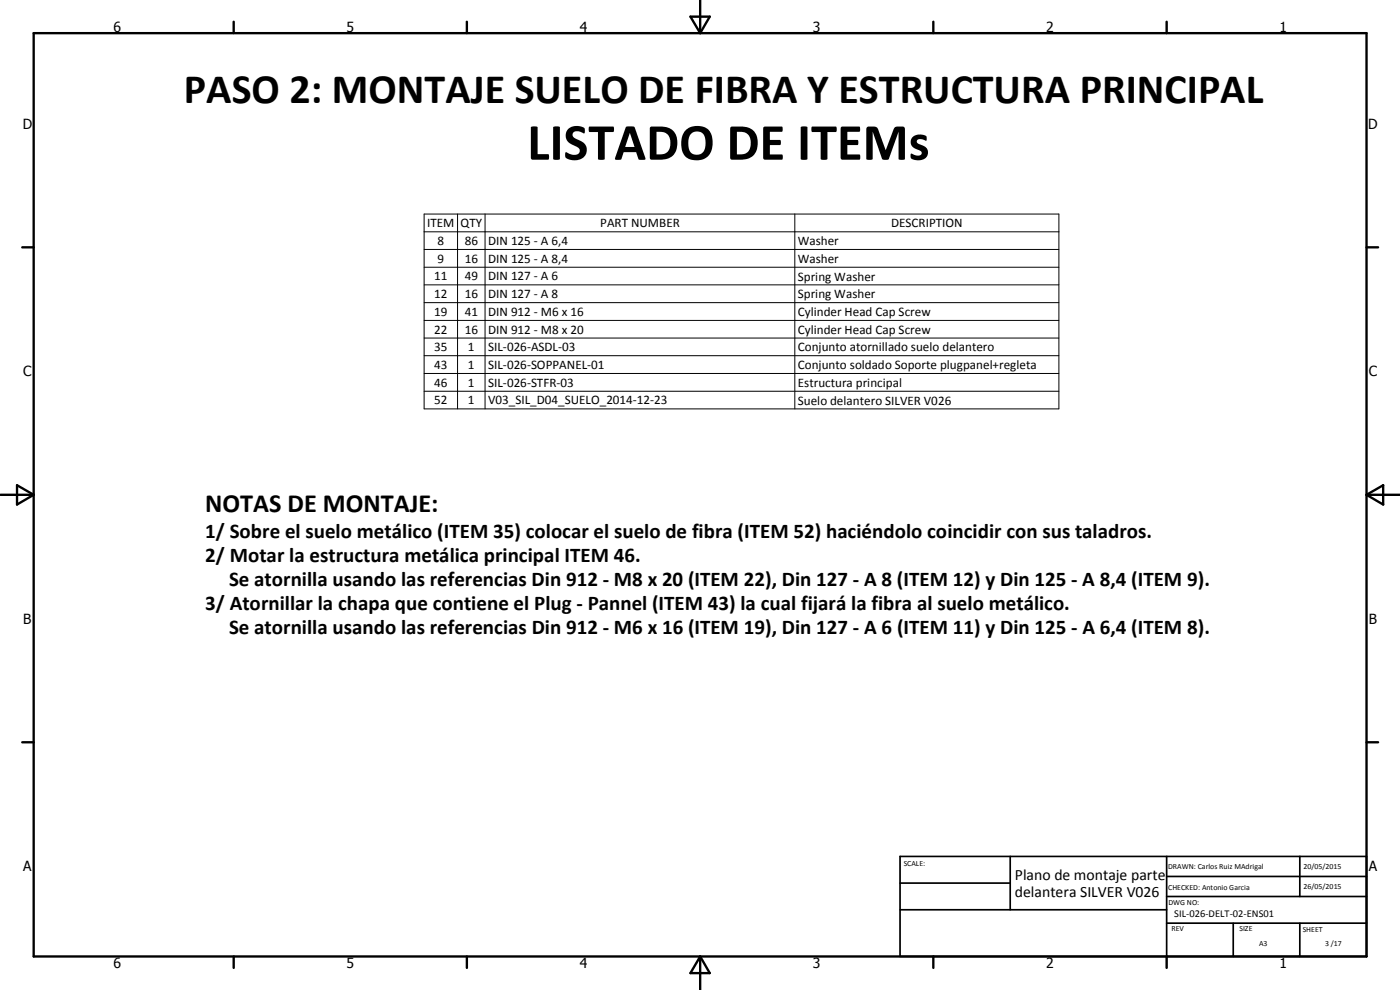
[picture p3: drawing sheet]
<svg xmlns="http://www.w3.org/2000/svg" width="420mm" height="297mm" viewBox="0 0 420 297" stroke-linecap="round" stroke-linejoin="round" font-family="sans-serif">
<defs><g id="words">
<text font-size="15.8" x="158.2" y="47.9">LISTADO DE ITEMs</text>
<text font-size="12.6" x="55.2" y="30.9">PASO 2: MONTAJE SUELO DE FIBRA Y ESTRUCTURA PRINCIPAL</text>
<text font-size="7.9" x="61.6" y="153.7">NOTAS DE MONTAJE:</text>
<g font-size="6.3">
<text x="61.6" y="161.4">1/ Sobre el suelo metálico (ITEM 35) colocar el suelo de fibra (ITEM 52) haciéndolo coincidir con sus taladros.</text>
<text x="61.6" y="168.6">2/ Motar la estructura metálica principal ITEM 46.</text>
<text x="68.7" y="175.8">Se atornilla usando las referencias Din 912 - M8 x 20 (ITEM 22), Din 127 - A 8 (ITEM 12) y Din 125 - A 8,4 (ITEM 9).</text>
<text x="61.6" y="183">3/ Atornillar la chapa que contiene el Plug - Pannel (ITEM 43) la cual fijará la fibra al suelo metálico.</text>
<text x="68.7" y="190.2">Se atornilla usando las referencias Din 912 - M6 x 16 (ITEM 19), Din 127 - A 6 (ITEM 11) y Din 125 - A 6,4 (ITEM 8).</text>
</g>
<g font-size="4.7">
<text x="304.6" y="263.9">Plano de montaje parte</text>
<text x="304.6" y="269.3">delantera SILVER V026</text>
</g>
<g font-size="4.2">
<text x="34" y="9.6">6</text>
<text x="104" y="9.6">5</text>
<text x="174" y="9.6">4</text>
<text x="244" y="9.6">3</text>
<text x="314" y="9.6">2</text>
<text x="384" y="9.6">1</text>
<text x="6.8" y="38.7">D</text>
<text x="410.6" y="38.7">D</text>
<text x="7" y="112.9">C</text>
<text x="410.8" y="112.9">C</text>
<text x="7" y="187.1">B</text>
<text x="410.8" y="187.1">B</text>
<text x="7" y="261.4">A</text>
<text x="410.8" y="261.4">A</text>
<text x="34" y="290.4">6</text>
<text x="104" y="290.4">5</text>
<text x="174" y="290.4">4</text>
<text x="244" y="290.4">3</text>
<text x="314" y="290.4">2</text>
<text x="384" y="290.4">1</text>
</g>
<g font-size="3.9">
<text x="128.2" y="68.2">ITEM</text>
<text x="138.2" y="68.2">QTY</text>
<text x="180.2" y="68.2">PART NUMBER</text>
<text x="267.4" y="68.2">DESCRIPTION</text>
<text x="131.3" y="73.5">8</text>
<text x="139.5" y="73.5">86</text>
<text x="146.5" y="73.5">DIN 125 - A 6,4</text>
<text x="239.4" y="73.6">Washer</text>
<text x="131.3" y="78.8">9</text>
<text x="139.5" y="78.8">16</text>
<text x="146.5" y="78.8">DIN 125 - A 8,4</text>
<text x="239.4" y="78.9">Washer</text>
<text x="130.3" y="84.1">11</text>
<text x="130.3" y="89.5">12</text>
<text x="139.5" y="84.1">49</text>
<text x="139.5" y="89.5">16</text>
<text x="146.5" y="84.1">DIN 127 - A 6</text>
<text x="146.5" y="89.5">DIN 127 - A 8</text>
<text x="239.4" y="84.2">Spring Washer</text>
<text x="239.4" y="89.5">Spring Washer</text>
<text x="130.3" y="94.7">19</text>
<text x="139.5" y="94.7">41</text>
<text x="146.5" y="94.7">DIN 912 - M6 x 16</text>
<text x="239.4" y="94.8">Cylinder Head Cap Screw</text>
<text x="130.3" y="100.1">22</text>
<text x="139.5" y="100.1">16</text>
<text x="146.5" y="100.1">DIN 912 - M8 x 20</text>
<text x="239.4" y="100.2">Cylinder Head Cap Screw</text>
<text x="130.3" y="105.4">35</text>
<text x="140.5" y="105.4">1</text>
<text x="146.5" y="105.4">SIL-026-ASDL-03</text>
<text x="239.4" y="105.5">Conjunto atornillado suelo delantero</text>
<text x="130.3" y="110.7">43</text>
<text x="140.5" y="110.7">1</text>
<text x="146.5" y="110.7">SIL-026-SOPPANEL-01</text>
<text x="239.4" y="110.8">Conjunto soldado Soporte plugpanel+regleta</text>
<text x="130.3" y="116">46</text>
<text x="140.5" y="116">1</text>
<text x="146.5" y="116">SIL-026-STFR-03</text>
<text x="239.4" y="116.1">Estructura principal</text>
<text x="130.3" y="121.3">52</text>
<text x="140.5" y="121.3">1</text>
<text x="146.5" y="121.3">V03_SIL_D04_SUELO_2014-12-23</text>
<text x="239.4" y="121.4">Suelo delantero SILVER V026</text>
</g>
<text font-size="3.1" x="352.4" y="275.2">SIL-026-DELT-02-ENS01</text>
<g font-size="2.4">
<text x="271.2" y="259.7">SCALE:</text>
<text x="350.6" y="260.8">DRAWN: Carlos Ruiz MAdrigal</text>
<text x="391.2" y="260.6">20/05/2015</text>
<text x="350.6" y="267">CHECKED: Antonio Garcia</text>
<text x="391.2" y="266.7">26/05/2015</text>
<text x="350.6" y="271.4">DWG NO:</text>
<text x="351.6" y="279.3">REV</text>
<text x="372" y="279.4">SIZE</text>
<text x="391" y="279.6">SHEET</text>
<text x="377.9" y="283.8">A3</text>
<text x="397.7" y="283.8">3 /17</text>
</g>
</g></defs>
<g fill="none" stroke="#000" stroke-width=".71">
<path d="M10.1 9.9h400v277.1h-400zM70.1 6.5v3.4M140.1 6.5v3.4M207.2 5h5.8l-2.9 4.9zM210.1 0v9.9M280.1 6.5v3.4M350.1 6.5v3.4M6.7 74.2h3.4M410.1 74.2h3.5M.1 148.5h10M5.1 145.6l5 2.9-5 2.9zM410.1 148.5h10"/>
<path d="M410.1 148.5l5-2.9v5.8zM6.7 222.7h3.4M410.1 222.7h3.5M70.1 287v3.4M140.1 287v3.4M210.1 287v10M210.1 287l2.9 5h-5.8zM280.1 287v3.4M350.1 287v3.4"/>
</g>
<path d="M270.1 257h140v30h-140zM303.2 257v16M350.1 257v30M390.1 257v12M270.1 265h33.1M270.1 273h80M350.1 277h60M350.1 269h60M350.1 263h60M370.1 277v10M390.1 277v10" fill="none" stroke="#000" stroke-width=".51"/>
<g fill="none" stroke="#000" stroke-width=".3">
<path d="M127.3 64.2h190.5v58.5h-190.5zM127.3 69.6h190.5M127.3 74.8h190.5M137.3 64.2v58.5M145.6 64.2v58.5M238.5 64.2v58.5M127.3 80.2h190.5M127.3 85.5h190.5M127.3 90.8h190.5M127.3 96.1h190.5M127.3 101.4h190.5M127.3 106.7h190.5"/>
<path d="M127.3 112.1h190.5M127.3 117.4h190.5"/>
</g>
<use href="#words"/>
</svg>
